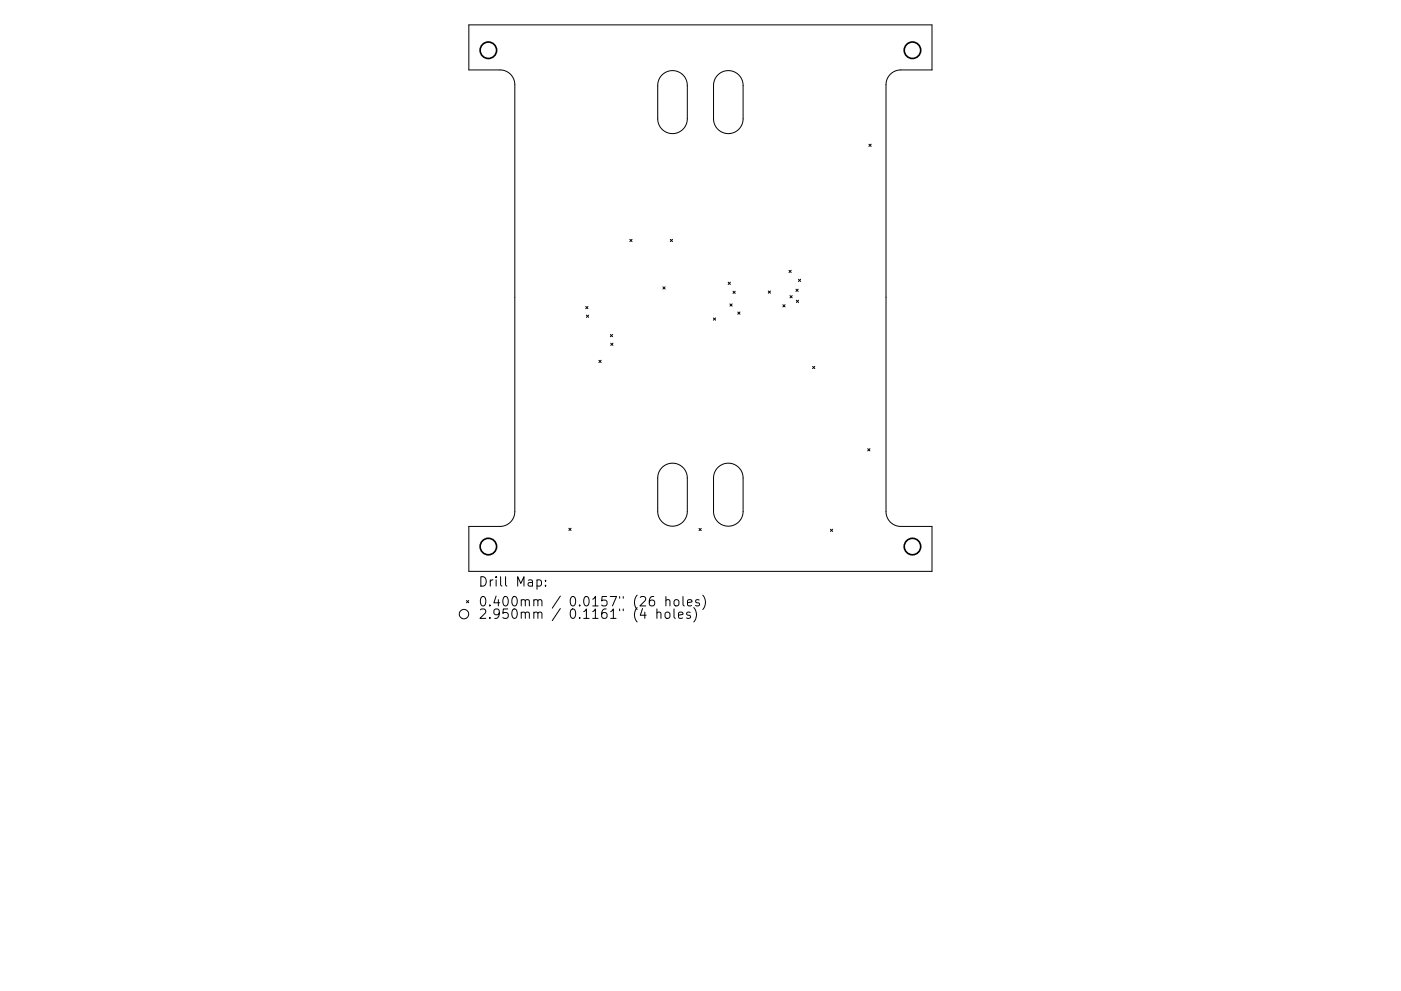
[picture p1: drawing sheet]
<svg xmlns="http://www.w3.org/2000/svg" width="297mm" height="210mm" viewBox="0 0 297 210" stroke-linecap="round" stroke-linejoin="round" font-family="sans-serif">
<defs><g id="words">
<g font-size="2.8">
<text x="101.4" y="125.1">Drill</text>
<text x="109.4" y="125.1">Map:</text>
<text x="101.4" y="129.3">0.400mm</text>
<text x="101.4" y="131.9">2.950mm</text>
<text x="120.8" y="129.3">0.0157&quot;</text>
<text x="120.8" y="131.9">0.1161&quot;</text>
<text x="134.5" y="129.3">(26</text>
<text x="134.5" y="131.9">(4</text>
<text x="139.5" y="131.9">holes)</text>
<text x="141.4" y="129.3">holes)</text>
</g>
</g></defs>
<g fill="none" stroke="#000" stroke-width=".21">
<path d="M99.4 5.3h98.2v9.5h-6.6a3.1 3.1 0 0 0-3.1 3.2v90.6a3.1 3.1 0 0 0 3.1 3.1h6.6v9.5h-98.2v-9.5h6.6a3.1 3.1 0 0 0 3.2-3.1v-90.6a3.1 3.1 0 0 0-3.2-3.2h-6.6zM140.4 15.9a3.1 3.1 0 0 1 3.4-.7 3.1 3.1 0 0 1 1.9 2.9v7.1a3.1 3.1 0 0 1-3.1 3.1 3.1 3.1 0 0 1-3.1-3.1v-7.1a3.1 3.1 0 0 1 .9-2.2zM152.2 15.9a3.1 3.1 0 0 1 3.4-.7 3.1 3.1 0 0 1 2 2.9v7.1a3.1 3.1 0 0 1-3.2 3.1 3.1 3.1 0 0 1-3.1-3.1v-7.1a3.1 3.1 0 0 1 .9-2.2zM184.2 30.6l.5 .5M184.7 30.6l-.5 .5M133.5 50.8l.5 .5M134 50.8l-.5 .5M142.1 50.8l.5 .5M142.6 50.8l-.5 .5M154.4 59.9l.5 .5M154.9 59.9l-.5 .5M167.3 57.3l.5 .5"/>
<path d="M167.8 57.3l-.5 .5M169.3 59.3l.4 .4M169.7 59.3l-.4 .4M124.2 65l.5 .5M124.3 66.9l.5 .4M124.7 65l-.5 .5M124.8 66.9l-.5 .4M127 76.4l.5 .5M127.5 76.4l-.5 .5M129.4 71l.5 .4M129.5 72.8l.5 .5M129.9 71l-.5 .4"/>
<path d="M130 72.8l-.5 .5M140.5 60.9l.5 .4M141 60.9l-.5 .4M151.3 67.5l.4 .4M151.7 67.5l-.4 .4M154.8 64.5l.4 .5M155.2 64.5l-.4 .5M155.4 61.8l.5 .5M155.9 61.8l-.5 .5M156.4 66.2l.5 .5M156.9 66.2l-.5 .5M162.9 61.7l.5 .5"/>
<path d="M163.4 61.7l-.5 .5M166 64.6l.4 .5M166.4 64.6l-.4 .5M167.5 62.7l.5 .5M168 62.7l-.5 .5M168.8 61.4l.4 .4M168.8 63.7l.5 .5M169.2 61.4l-.4 .4M169.3 63.7l-.5 .5M172.3 77.7l.5 .5M172.8 77.7l-.5 .5M140.4 99.2a3.1 3.1 0 0 1 3.4-.7 3.1 3.1 0 0 1 1.9 2.9v7.1a3.1 3.1 0 0 1-3.1 3.1 3.1 3.1 0 0 1-3.1-3.1v-7.1a3.1 3.1 0 0 1 .9-2.2z"/>
<path d="M152.2 99.2a3.1 3.1 0 0 1 3.4-.7 3.1 3.1 0 0 1 2 2.9v7.1a3.1 3.1 0 0 1-3.2 3.1 3.1 3.1 0 0 1-3.1-3.1v-7.1a3.1 3.1 0 0 1 .9-2.2zM184 95.2l.4 .5M184.4 95.2l-.4 .5M120.6 112.1l.5 .5M121.1 112.1l-.5 .5M148.2 112.1l.5 .5M148.7 112.1l-.5 .5M176.1 112.3l.4 .5M176.5 112.3l-.4 .5M98.9 127.4l.5 .5M99.4 127.4l-.5 .5M107.2 122.4v1.7l.3 .3"/>
<path d="M113.2 127.4l.3-.2 .4 .1 .1 1.3M113.2 130.1a.5 .5 0 0 1 .8 0v1.1M114 127.5l.3-.3 .5 .1 .1 1.3M114 130.1l.3-.2 .5 .1 .1 1.2M118.8 126.5l-1.7 2.5M118.8 129.1l-1.7 2.6M131.4 126.6v.3M131.4 129.2v.4M132.1 126.6v.3M132.1 129.2v.4"/>
<circle cx="98.4" cy="130.3" r="1"/>
</g>
<g fill="none" stroke="#000" stroke-width=".35">
<circle cx="103.5" cy="10.7" r="1.75"/>
<circle cx="193.5" cy="10.7" r="1.75"/>
<circle cx="103.5" cy="116" r="1.75"/>
<circle cx="193.5" cy="116" r="1.75"/>
</g>
<use href="#words"/>
</svg>
